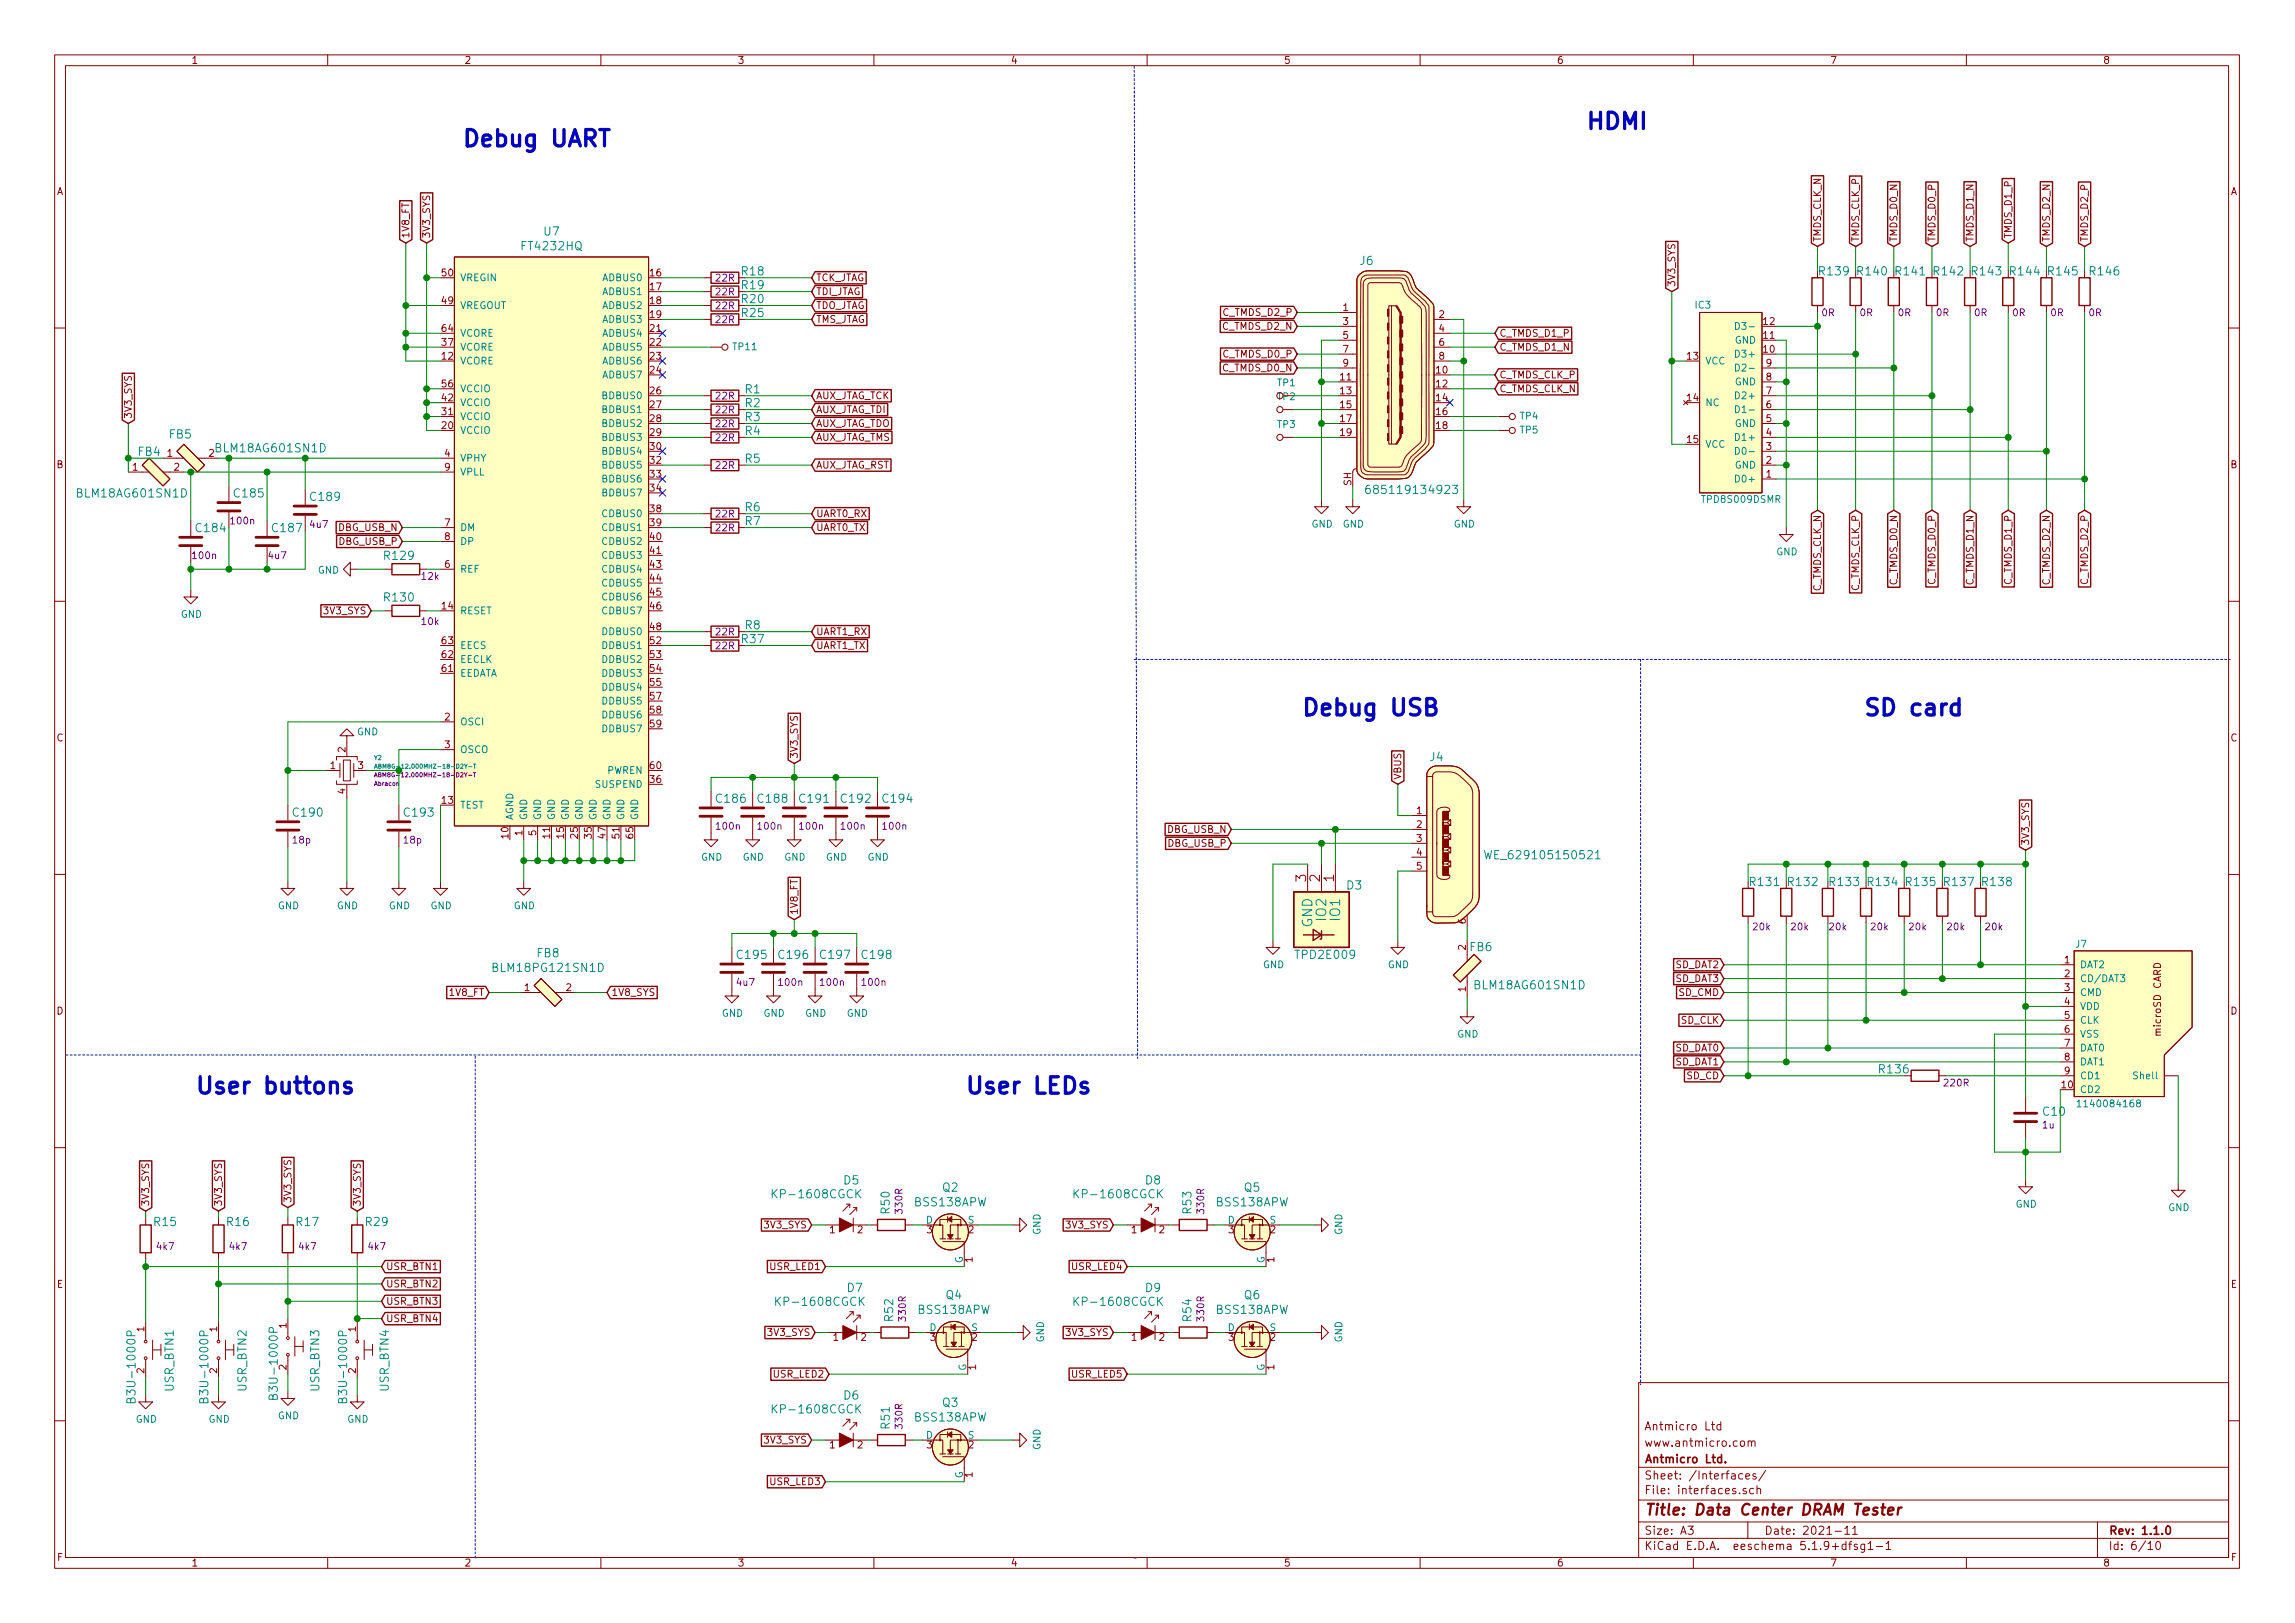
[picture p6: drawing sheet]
<svg xmlns="http://www.w3.org/2000/svg" width="420mm" height="297mm" viewBox="0 0 420 297" stroke-linecap="round" stroke-linejoin="round" font-family="sans-serif">
<defs><g id="words">
<g font-size="4.2" fill="#0000c2">
<text x="290.2" y="23.7">HDMI</text>
<text x="84.5" y="26.9">Debug UART</text>
<text x="238.1" y="131">Debug USB</text>
<text x="341" y="131">SD card</text>
<text x="35.6" y="200.2">User buttons</text>
<text x="176.5" y="200.2">User LEDs</text>
</g>
<text font-size="2.8" fill="#840000" x="301" y="277.3">Title: Data Center DRAM Tester</text>
<g font-size="2.5" fill="#840000">
<text x="239.1" y="161.4" transform="rotate(-90 239.1 161.4)">3</text>
<text x="241.7" y="161.4" transform="rotate(-90 241.7 161.4)">2</text>
<text x="244.2" y="161.4" transform="rotate(-90 244.2 161.4)">1</text>
</g>
<g font-size="2.5" fill="#008484">
<text x="240.3" y="169.8" transform="rotate(-90 240.3 169.8)">GND</text>
<text x="242.8" y="168.2" transform="rotate(-90 242.8 168.2)">IO2</text>
<text x="245.4" y="168.2" transform="rotate(-90 245.4 168.2)">IO1</text>
</g>
<g font-size="2.1" fill="#008484">
<text x="95.7" y="45.8">FT4232HQ</text>
<text x="99.6" y="43.1">U7</text>
<text x="135.9" y="52.9">R19</text>
<text x="135.9" y="50.4">R18</text>
<text x="249" y="48.5">J6</text>
<text x="333.2" y="50.4">R139</text>
<text x="340.2" y="50.4">R140</text>
<text x="347.2" y="50.4">R141</text>
<text x="354.2" y="50.4">R142</text>
<text x="361.1" y="50.4">R143</text>
<text x="368.1" y="50.4">R144</text>
<text x="375.1" y="50.4">R145</text>
<text x="382.7" y="50.4">R146</text>
<text x="135.9" y="55.5">R20</text>
<text x="135.9" y="58">R25</text>
<text x="136.4" y="72">R1</text>
<text x="136.4" y="74.5">R2</text>
<text x="136.4" y="77.1">R3</text>
<text x="25.3" y="83.4">FB4</text>
<text x="31" y="80.2">FB5</text>
<text x="39.9" y="82.8">BLM18AG601SN1D</text>
<text x="136.4" y="79.6">R4</text>
<text x="136.4" y="84.7">R5</text>
<text x="14.5" y="91">BLM18AG601SN1D</text>
<text x="43" y="91">C185</text>
<text x="57" y="91.7">C189</text>
<text x="136.4" y="93.6">R6</text>
<text x="251.4" y="90.4">685119134923</text>
<text x="36" y="97.4">C184</text>
<text x="50" y="97.4">C187</text>
<text x="136.4" y="96.1">R7</text>
<text x="70.5" y="102.5">R129</text>
<text x="70.5" y="110.1">R130</text>
<text x="135.9" y="117.7">R37</text>
<text x="136.4" y="115.2">R8</text>
<text x="261.8" y="139.3">J4</text>
<text x="53.8" y="149.5">C190</text>
<text x="74.1" y="149.5">C193</text>
<text x="131.3" y="146.9">C186</text>
<text x="138.9" y="146.9">C188</text>
<text x="146.5" y="146.9">C191</text>
<text x="154.1" y="146.9">C192</text>
<text x="161.7" y="146.9">C194</text>
<text x="273" y="157.3">WE_629105150521</text>
<text x="246.6" y="162.8">D3</text>
<text x="320.5" y="162.2">R131</text>
<text x="327.5" y="162.2">R132</text>
<text x="335.1" y="162.2">R133</text>
<text x="342.1" y="162.2">R134</text>
<text x="349.1" y="162.2">R135</text>
<text x="356.1" y="162.2">R137</text>
<text x="363" y="162.2">R138</text>
<text x="90.7" y="177.9">BLM18PG121SN1D</text>
<text x="98.3" y="175.2">FB8</text>
<text x="135.1" y="175.5">C195</text>
<text x="142.7" y="175.5">C196</text>
<text x="150.3" y="175.5">C197</text>
<text x="157.9" y="175.5">C198</text>
<text x="237.4" y="175.5">TPD2E009</text>
<text x="269.1" y="174.1">FB6</text>
<text x="270.3" y="181.1">BLM18AG601SN1D</text>
<text x="344.2" y="196.5">R136</text>
<text x="374.1" y="204.2">C10</text>
<text x="142.1" y="219.3">KP-1608CGCK</text>
<text x="154.5" y="216.8">D5</text>
<text x="167.6" y="220.8">BSS138APW</text>
<text x="172.6" y="218.1">Q2</text>
<text x="197.4" y="219.3">KP-1608CGCK</text>
<text x="209.8" y="216.8">D8</text>
<text x="222.8" y="220.8">BSS138APW</text>
<text x="227.8" y="218.1">Q5</text>
<text x="28.3" y="224.4">R15</text>
<text x="41.6" y="224.4">R16</text>
<text x="54.3" y="224.4">R17</text>
<text x="67" y="224.4">R29</text>
<text x="162.9" y="222.1" transform="rotate(-90 162.9 222.1)">R50</text>
<text x="218.1" y="222.1" transform="rotate(-90 218.1 222.1)">R53</text>
<text x="142.8" y="239">KP-1608CGCK</text>
<text x="155.1" y="236.5">D7</text>
<text x="173.2" y="237.8">Q4</text>
<text x="197.4" y="239">KP-1608CGCK</text>
<text x="209.8" y="236.5">D9</text>
<text x="227.8" y="237.8">Q6</text>
<text x="163.5" y="241.7" transform="rotate(-90 163.5 241.7)">R52</text>
<text x="168.2" y="240.5">BSS138APW</text>
<text x="218.1" y="241.7" transform="rotate(-90 218.1 241.7)">R54</text>
<text x="222.8" y="240.5">BSS138APW</text>
<text x="24.8" y="255.7" transform="rotate(-90 24.8 255.7)">B3U-1000P</text>
<text x="31.8" y="254.6" transform="rotate(-90 31.8 254.6)">USR_BTN1</text>
<text x="38.2" y="255.7" transform="rotate(-90 38.2 255.7)">B3U-1000P</text>
<text x="45.1" y="254.6" transform="rotate(-90 45.1 254.6)">USR_BTN2</text>
<text x="50.9" y="255.1" transform="rotate(-90 50.9 255.1)">B3U-1000P</text>
<text x="58.5" y="254.6" transform="rotate(-90 58.5 254.6)">USR_BTN3</text>
<text x="63.6" y="255.7" transform="rotate(-90 63.6 255.7)">B3U-1000P</text>
<text x="71.2" y="254.6" transform="rotate(-90 71.2 254.6)">USR_BTN4</text>
<text x="154.5" y="256.1">D6</text>
<text x="172.6" y="257.5">Q3</text>
<text x="142.1" y="258.7">KP-1608CGCK</text>
<text x="162.9" y="261.4" transform="rotate(-90 162.9 261.4)">R51</text>
<text x="167.6" y="260.2">BSS138APW</text>
</g>
<g font-size="2.1" fill="#840000">
<text x="301" y="261.8">Antmicro Ltd</text>
<text x="301" y="267.8">Antmicro Ltd.</text>
<text x="301" y="264.8">www.antmicro.com</text>
<text x="301" y="273.5">File: interfaces.sch</text>
<text x="301" y="270.8">Sheet: /Interfaces/</text>
<text x="301" y="280.9">Size: A3</text>
<text x="323" y="280.9">Date: 2021-11</text>
<text x="386" y="280.9">Rev: 1.1.0</text>
<text x="301" y="283.7">KiCad E.D.A. eeschema 5.1.9+dfsg1-1</text>
<text x="386" y="283.7">Id: 6/10</text>
</g>
<g font-size="1.8" fill="#840000">
<text x="35" y="11.7">1</text>
<text x="85" y="11.7">2</text>
<text x="135" y="11.7">3</text>
<text x="185" y="11.7">4</text>
<text x="235" y="11.7">5</text>
<text x="285" y="11.7">6</text>
<text x="335" y="11.7">7</text>
<text x="385" y="11.7">8</text>
<text x="10.4" y="35.7">A</text>
<text x="408.4" y="35.7">A</text>
<text x="74.9" y="43.7" transform="rotate(-90 74.9 43.7)">1V8_FT</text>
<text x="78.7" y="43.7" transform="rotate(-90 78.7 43.7)">3V3_SYS</text>
<text x="333.4" y="44.3" transform="rotate(-90 333.4 44.3)">TMDS_CLK_N</text>
<text x="340.4" y="44.3" transform="rotate(-90 340.4 44.3)">TMDS_CLK_P</text>
<text x="347.3" y="44.3" transform="rotate(-90 347.3 44.3)">TMDS_D0_N</text>
<text x="354.3" y="44.3" transform="rotate(-90 354.3 44.3)">TMDS_D0_P</text>
<text x="361.3" y="44.3" transform="rotate(-90 361.3 44.3)">TMDS_D1_N</text>
<text x="368.3" y="43.7" transform="rotate(-90 368.3 43.7)">TMDS_D1_P</text>
<text x="375.3" y="44.3" transform="rotate(-90 375.3 44.3)">TMDS_D2_N</text>
<text x="382.3" y="44.3" transform="rotate(-90 382.3 44.3)">TMDS_D2_P</text>
<text x="80.9" y="50.6">50</text>
<text x="119" y="50.6">16</text>
<text x="119" y="53.1">17</text>
<text x="149.4" y="51.5">TCK_JTAG</text>
<text x="306.7" y="52.6" transform="rotate(-90 306.7 52.6)">3V3_SYS</text>
<text x="80.9" y="55.7">49</text>
<text x="119" y="55.7">18</text>
<text x="119" y="58.2">19</text>
<text x="149.4" y="59.1">TMS_JTAG</text>
<text x="149.4" y="56.6">TDO_JTAG</text>
<text x="149.4" y="54">TDI_JTAG</text>
<text x="224" y="57.8">C_TMDS_D2_P</text>
<text x="245.9" y="56.9">1</text>
<text x="245.9" y="59.5">3</text>
<text x="263.5" y="58.2">2</text>
<text x="322.9" y="59.5">12</text>
<text x="80.9" y="65.8">12</text>
<text x="80.9" y="63.3">37</text>
<text x="80.9" y="60.7">64</text>
<text x="119" y="60.7">21</text>
<text x="119" y="63.3">22</text>
<text x="119" y="65.8">23</text>
<text x="223.9" y="60.4">C_TMDS_D2_N</text>
<text x="224" y="65.4">C_TMDS_D0_P</text>
<text x="245.9" y="62">5</text>
<text x="245.9" y="64.6">7</text>
<text x="263.5" y="60.7">4</text>
<text x="263.5" y="63.3">6</text>
<text x="263.5" y="65.8">8</text>
<text x="274.5" y="61.6">C_TMDS_D1_P</text>
<text x="274.5" y="64.2">C_TMDS_D1_N</text>
<text x="308.9" y="65.8">13</text>
<text x="322.9" y="64.6">10</text>
<text x="322.9" y="62">11</text>
<text x="80.9" y="70.9">56</text>
<text x="119" y="68.4">24</text>
<text x="223.9" y="68">C_TMDS_D0_N</text>
<text x="245.4" y="69.6">11</text>
<text x="245.9" y="67.1">9</text>
<text x="263" y="68.4">10</text>
<text x="263" y="70.9">12</text>
<text x="274.5" y="69.3">C_TMDS_CLK_P</text>
<text x="274.5" y="71.8">C_TMDS_CLK_N</text>
<text x="323.4" y="69.6">8</text>
<text x="323.4" y="67.1">9</text>
<text x="24.1" y="76.7" transform="rotate(-90 24.1 76.7)">3V3_SYS</text>
<text x="80.9" y="76">31</text>
<text x="80.9" y="73.4">42</text>
<text x="119" y="72.2">26</text>
<text x="119" y="74.7">27</text>
<text x="119" y="77.3">28</text>
<text x="149.4" y="73.1">AUX_JTAG_TCK</text>
<text x="149.4" y="75.6">AUX_JTAG_TDI</text>
<text x="233.9" y="73.2">TP2</text>
<text x="245.4" y="72.2">13</text>
<text x="245.4" y="74.7">15</text>
<text x="245.4" y="77.3">17</text>
<text x="263" y="73.4">14</text>
<text x="263" y="76">16</text>
<text x="308.9" y="73.4">14</text>
<text x="323.4" y="77.3">5</text>
<text x="323.4" y="74.7">6</text>
<text x="323.4" y="72.2">7</text>
<text x="30.6" y="83.6">1</text>
<text x="38.3" y="83.6">2</text>
<text x="80.9" y="78.5">20</text>
<text x="81.4" y="83.6">4</text>
<text x="119" y="79.8">29</text>
<text x="119" y="82.3">30</text>
<text x="149.4" y="80.7">AUX_JTAG_TMS</text>
<text x="149.4" y="78.1">AUX_JTAG_TDO</text>
<text x="245.4" y="79.8">19</text>
<text x="263" y="78.5">18</text>
<text x="308.9" y="81.1">15</text>
<text x="323.4" y="82.3">3</text>
<text x="323.4" y="79.8">4</text>
<text x="10.4" y="85.7">B</text>
<text x="24.3" y="86.1">1</text>
<text x="31.9" y="86.1">2</text>
<text x="81.4" y="86.1">9</text>
<text x="119" y="84.9">32</text>
<text x="119" y="87.4">33</text>
<text x="119" y="90">34</text>
<text x="149.4" y="85.8">AUX_JTAG_RST</text>
<text x="247.4" y="88.9" transform="rotate(-90 247.4 88.9)">SH</text>
<text x="323.4" y="87.4">1</text>
<text x="323.4" y="84.9">2</text>
<text x="408.4" y="85.7">B</text>
<text x="119" y="93.8">38</text>
<text x="149.4" y="94.7">UART0_RX</text>
<text x="62" y="97.2">DBG_USB_N</text>
<text x="62.1" y="99.7">DBG_USB_P</text>
<text x="81.4" y="96.3">7</text>
<text x="81.4" y="98.8">8</text>
<text x="119" y="96.3">39</text>
<text x="119" y="98.8">40</text>
<text x="119" y="101.4">41</text>
<text x="149.4" y="97.2">UART0_TX</text>
<text x="81.4" y="103.9">6</text>
<text x="119" y="103.9">43</text>
<text x="119" y="106.5">44</text>
<text x="347.3" y="106.9" transform="rotate(-90 347.3 106.9)">C_TMDS_D0_N</text>
<text x="354.3" y="106.8" transform="rotate(-90 354.3 106.8)">C_TMDS_D0_P</text>
<text x="361.3" y="106.9" transform="rotate(-90 361.3 106.9)">C_TMDS_D1_N</text>
<text x="368.3" y="106.8" transform="rotate(-90 368.3 106.8)">C_TMDS_D1_P</text>
<text x="375.3" y="106.9" transform="rotate(-90 375.3 106.9)">C_TMDS_D2_N</text>
<text x="382.3" y="106.8" transform="rotate(-90 382.3 106.8)">C_TMDS_D2_P</text>
<text x="59.5" y="112.4">3V3_SYS</text>
<text x="80.9" y="111.5">14</text>
<text x="119" y="109">45</text>
<text x="119" y="111.5">46</text>
<text x="333.4" y="108.3" transform="rotate(-90 333.4 108.3)">C_TMDS_CLK_N</text>
<text x="340.4" y="108.2" transform="rotate(-90 340.4 108.2)">C_TMDS_CLK_P</text>
<text x="80.9" y="117.9">63</text>
<text x="119" y="115.4">48</text>
<text x="119" y="117.9">52</text>
<text x="149.4" y="116.2">UART1_RX</text>
<text x="149.4" y="118.8">UART1_TX</text>
<text x="80.9" y="123">61</text>
<text x="80.9" y="120.4">62</text>
<text x="119" y="120.4">53</text>
<text x="119" y="123">54</text>
<text x="119" y="125.5">55</text>
<text x="81.4" y="131.9">2</text>
<text x="119" y="128.1">57</text>
<text x="119" y="130.6">58</text>
<text x="10.4" y="135.7">C</text>
<text x="63.2" y="137.7" transform="rotate(-90 63.2 137.7)">2</text>
<text x="81.4" y="136.9">3</text>
<text x="119" y="133.1">59</text>
<text x="408.4" y="135.7">C</text>
<text x="60.5" y="140.8">1</text>
<text x="65.6" y="140.8">3</text>
<text x="119" y="143.3">36</text>
<text x="119" y="140.8">60</text>
<text x="146" y="138.9" transform="rotate(-90 146 138.9)">3V3_SYS</text>
<text x="256.5" y="142.8" transform="rotate(-90 256.5 142.8)">VBUS</text>
<text x="63.2" y="145.3" transform="rotate(-90 63.2 145.3)">4</text>
<text x="80.9" y="147.1">13</text>
<text x="259.4" y="149">1</text>
<text x="93.1" y="153.4" transform="rotate(-90 93.1 153.4)">10</text>
<text x="95.6" y="152.9" transform="rotate(-90 95.6 152.9)">1</text>
<text x="98.2" y="152.9" transform="rotate(-90 98.2 152.9)">5</text>
<text x="100.7" y="153.4" transform="rotate(-90 100.7 153.4)">11</text>
<text x="103.3" y="153.4" transform="rotate(-90 103.3 153.4)">15</text>
<text x="105.8" y="153.4" transform="rotate(-90 105.8 153.4)">25</text>
<text x="108.3" y="153.4" transform="rotate(-90 108.3 153.4)">35</text>
<text x="110.9" y="153.4" transform="rotate(-90 110.9 153.4)">47</text>
<text x="113.4" y="153.4" transform="rotate(-90 113.4 153.4)">51</text>
<text x="116" y="153.4" transform="rotate(-90 116 153.4)">65</text>
<text x="213.7" y="152.4">DBG_USB_N</text>
<text x="213.8" y="155">DBG_USB_P</text>
<text x="259.4" y="151.5">2</text>
<text x="259.4" y="154.1">3</text>
<text x="371.5" y="154.8" transform="rotate(-90 371.5 154.8)">3V3_SYS</text>
<text x="259.4" y="156.6">4</text>
<text x="259.4" y="159.2">5</text>
<text x="146" y="167.5" transform="rotate(-90 146 167.5)">1V8_FT</text>
<text x="268.4" y="173.9" transform="rotate(-90 268.4 173.9)">2</text>
<text x="268.4" y="169" transform="rotate(-90 268.4 169)">6</text>
<text x="306.8" y="179.7">SD_DAT3</text>
<text x="306.8" y="177.2">SD_DAT2</text>
<text x="378" y="176.3">1</text>
<text x="378" y="178.9">2</text>
<text x="10.4" y="185.7">D</text>
<text x="82.4" y="182.3">1V8_FT</text>
<text x="96" y="181.4">1</text>
<text x="103.7" y="181.4">2</text>
<text x="111.9" y="182.3">1V8_SYS</text>
<text x="268.4" y="181.5" transform="rotate(-90 268.4 181.5)">1</text>
<text x="307.3" y="182.3">SD_CMD</text>
<text x="378" y="181.4">3</text>
<text x="378" y="183.9">4</text>
<text x="408.4" y="185.7">D</text>
<text x="307.7" y="187.4">SD_CLK</text>
<text x="378" y="186.5">5</text>
<text x="378" y="189">6</text>
<text x="378" y="191.6">7</text>
<text x="395.6" y="189.3" transform="rotate(-90 395.6 189.3)">microSD CARD</text>
<text x="306.8" y="192.4">SD_DAT0</text>
<text x="306.8" y="195">SD_DAT1</text>
<text x="308.8" y="197.5">SD_CD</text>
<text x="378" y="194.1">8</text>
<text x="378" y="196.6">9</text>
<text x="377.5" y="199.2">10</text>
<text x="27.3" y="220.9" transform="rotate(-90 27.3 220.9)">3V3_SYS</text>
<text x="40.6" y="220.9" transform="rotate(-90 40.6 220.9)">3V3_SYS</text>
<text x="53.3" y="220.2" transform="rotate(-90 53.3 220.2)">3V3_SYS</text>
<text x="66" y="220.9" transform="rotate(-90 66 220.9)">3V3_SYS</text>
<text x="140.1" y="224.8">3V3_SYS</text>
<text x="151.9" y="225.7">1</text>
<text x="157" y="225.7">2</text>
<text x="169.7" y="225.7">3</text>
<text x="177.3" y="225.7">2</text>
<text x="195.4" y="224.8">3V3_SYS</text>
<text x="207.2" y="225.7">1</text>
<text x="212.2" y="225.7">2</text>
<text x="224.9" y="225.7">3</text>
<text x="232.6" y="225.7">2</text>
<text x="70.6" y="232.4">USR_BTN1</text>
<text x="141.1" y="232.4">USR_LED1</text>
<text x="178.1" y="231" transform="rotate(-90 178.1 231)">1</text>
<text x="196.3" y="232.4">USR_LED4</text>
<text x="233.3" y="231" transform="rotate(-90 233.3 231)">1</text>
<text x="10.4" y="235.7">E</text>
<text x="70.6" y="238.8">USR_BTN3</text>
<text x="70.6" y="235.6">USR_BTN2</text>
<text x="408.4" y="235.7">E</text>
<text x="26.4" y="243.7" transform="rotate(-90 26.4 243.7)">1</text>
<text x="39.8" y="243.7" transform="rotate(-90 39.8 243.7)">1</text>
<text x="52.5" y="243.1" transform="rotate(-90 52.5 243.1)">1</text>
<text x="65.2" y="243.7" transform="rotate(-90 65.2 243.7)">1</text>
<text x="70.6" y="242">USR_BTN4</text>
<text x="140.8" y="244.5">3V3_SYS</text>
<text x="152.6" y="245.4">1</text>
<text x="157.6" y="245.4">2</text>
<text x="170.3" y="245.4">3</text>
<text x="178" y="245.4">2</text>
<text x="195.4" y="244.5">3V3_SYS</text>
<text x="207.2" y="245.4">1</text>
<text x="212.2" y="245.4">2</text>
<text x="224.9" y="245.4">3</text>
<text x="232.6" y="245.4">2</text>
<text x="26.4" y="251.3" transform="rotate(-90 26.4 251.3)">2</text>
<text x="39.8" y="251.3" transform="rotate(-90 39.8 251.3)">2</text>
<text x="52.5" y="250.7" transform="rotate(-90 52.5 250.7)">2</text>
<text x="65.2" y="251.3" transform="rotate(-90 65.2 251.3)">2</text>
<text x="178.7" y="250.7" transform="rotate(-90 178.7 250.7)">1</text>
<text x="233.3" y="250.7" transform="rotate(-90 233.3 250.7)">1</text>
<text x="141.7" y="252.1">USR_LED2</text>
<text x="196.3" y="252.1">USR_LED5</text>
<text x="140.1" y="264.2">3V3_SYS</text>
<text x="151.9" y="265.1">1</text>
<text x="157" y="265.1">2</text>
<text x="169.7" y="265.1">3</text>
<text x="177.3" y="265.1">2</text>
<text x="141.1" y="271.8">USR_LED3</text>
<text x="178.1" y="270.4" transform="rotate(-90 178.1 270.4)">1</text>
<text x="10.5" y="285.7">F</text>
<text x="35" y="286.7">1</text>
<text x="85" y="286.7">2</text>
<text x="135" y="286.7">3</text>
<text x="185" y="286.7">4</text>
<text x="235" y="286.7">5</text>
<text x="285" y="286.7">6</text>
<text x="335" y="286.7">7</text>
<text x="385" y="286.7">8</text>
<text x="408.5" y="285.7">F</text>
</g>
<g font-size="1.8" fill="#008484">
<text x="84.2" y="51.5">VREGIN</text>
<text x="110.5" y="51.5">ADBUS0</text>
<text x="84.2" y="56.6">VREGOUT</text>
<text x="110.5" y="54">ADBUS1</text>
<text x="110.5" y="56.6">ADBUS2</text>
<text x="110.5" y="59.1">ADBUS3</text>
<text x="310.4" y="56.5">IC3</text>
<text x="84.2" y="64.2">VCORE</text>
<text x="84.2" y="61.6">VCORE</text>
<text x="110.5" y="61.6">ADBUS4</text>
<text x="110.5" y="64.2">ADBUS5</text>
<text x="134.3" y="64.1">TP11</text>
<text x="317.6" y="62.9">GND</text>
<text x="318.3" y="65.4">D3+</text>
<text x="318.7" y="60.4">D3-</text>
<text x="84.2" y="66.7">VCORE</text>
<text x="84.2" y="71.8">VCCIO</text>
<text x="110.5" y="66.7">ADBUS6</text>
<text x="110.5" y="69.3">ADBUS7</text>
<text x="233.9" y="70.7">TP1</text>
<text x="312.2" y="66.7">VCC</text>
<text x="317.6" y="70.5">GND</text>
<text x="318.7" y="68">D2-</text>
<text x="84.2" y="76.9">VCCIO</text>
<text x="84.2" y="74.3">VCCIO</text>
<text x="110.5" y="73.1">BDBUS0</text>
<text x="110.5" y="75.6">BDBUS1</text>
<text x="278.3" y="76.8">TP4</text>
<text x="312.2" y="74.3">NC</text>
<text x="318.3" y="73.1">D2+</text>
<text x="318.7" y="75.6">D1-</text>
<text x="84.2" y="79.4">VCCIO</text>
<text x="110.5" y="78.1">BDBUS2</text>
<text x="110.5" y="80.7">BDBUS3</text>
<text x="110.5" y="83.2">BDBUS4</text>
<text x="233.9" y="78.3">TP3</text>
<text x="278.3" y="79.3">TP5</text>
<text x="312.2" y="82">VCC</text>
<text x="317.6" y="78.1">GND</text>
<text x="318.3" y="80.7">D1+</text>
<text x="318.7" y="83.2">D0-</text>
<text x="84.2" y="84.5">VPHY</text>
<text x="84.2" y="87">VPLL</text>
<text x="110.5" y="85.8">BDBUS5</text>
<text x="110.5" y="88.3">BDBUS6</text>
<text x="317.6" y="85.8">GND</text>
<text x="318.3" y="88.3">D0+</text>
<text x="110.5" y="90.8">BDBUS7</text>
<text x="110.5" y="94.7">CDBUS0</text>
<text x="311.8" y="92">TPD8S009DSMR</text>
<text x="84.2" y="97.2">DM</text>
<text x="84.2" y="99.7">DP</text>
<text x="110.5" y="97.2">CDBUS1</text>
<text x="110.5" y="99.7">CDBUS2</text>
<text x="240.1" y="96.6">GND</text>
<text x="245.8" y="96.6">GND</text>
<text x="266.1" y="96.6">GND</text>
<text x="325.2" y="101.6">GND</text>
<text x="58.2" y="105">GND</text>
<text x="84.2" y="104.8">REF</text>
<text x="110.5" y="102.3">CDBUS3</text>
<text x="110.5" y="104.8">CDBUS4</text>
<text x="110.5" y="107.4">CDBUS5</text>
<text x="33.1" y="113.1">GND</text>
<text x="84.2" y="112.4">RESET</text>
<text x="110.5" y="109.9">CDBUS6</text>
<text x="110.5" y="112.4">CDBUS7</text>
<text x="84.2" y="118.8">EECS</text>
<text x="110.5" y="116.2">DDBUS0</text>
<text x="110.5" y="118.8">DDBUS1</text>
<text x="84.2" y="123.9">EEDATA</text>
<text x="84.2" y="121.3">EECLK</text>
<text x="110.5" y="121.3">DDBUS2</text>
<text x="110.5" y="123.9">DDBUS3</text>
<text x="110.5" y="126.4">DDBUS4</text>
<text x="110.5" y="128.9">DDBUS5</text>
<text x="110.5" y="131.5">DDBUS6</text>
<text x="65.4" y="134.6">GND</text>
<text x="84.2" y="132.8">OSCI</text>
<text x="84.2" y="137.8">OSCO</text>
<text x="110.5" y="134">DDBUS7</text>
<text x="111.2" y="141.6">PWREN</text>
<text x="84.2" y="148">TEST</text>
<text x="109.2" y="144.2">SUSPEND</text>
<text x="94" y="150.2" transform="rotate(-90 94 150.2)">AGND</text>
<text x="96.5" y="150.2" transform="rotate(-90 96.5 150.2)">GND</text>
<text x="99.1" y="150.2" transform="rotate(-90 99.1 150.2)">GND</text>
<text x="101.6" y="150.2" transform="rotate(-90 101.6 150.2)">GND</text>
<text x="104.1" y="150.2" transform="rotate(-90 104.1 150.2)">GND</text>
<text x="106.7" y="150.2" transform="rotate(-90 106.7 150.2)">GND</text>
<text x="109.2" y="150.2" transform="rotate(-90 109.2 150.2)">GND</text>
<text x="111.8" y="150.2" transform="rotate(-90 111.8 150.2)">GND</text>
<text x="114.3" y="150.2" transform="rotate(-90 114.3 150.2)">GND</text>
<text x="116.8" y="150.2" transform="rotate(-90 116.8 150.2)">GND</text>
<text x="128.3" y="157.5">GND</text>
<text x="136" y="157.5">GND</text>
<text x="143.6" y="157.5">GND</text>
<text x="151.2" y="157.5">GND</text>
<text x="158.8" y="157.5">GND</text>
<text x="50.9" y="166.4">GND</text>
<text x="61.7" y="166.4">GND</text>
<text x="71.2" y="166.4">GND</text>
<text x="78.8" y="166.4">GND</text>
<text x="94.1" y="166.4">GND</text>
<text x="380" y="173.4">J7</text>
<text x="231.2" y="177.2">GND</text>
<text x="254.1" y="177.2">GND</text>
<text x="380.7" y="177.2">DAT2</text>
<text x="380.7" y="179.7">CD/DAT3</text>
<text x="380.7" y="182.3">CMD</text>
<text x="380.7" y="184.8">VDD</text>
<text x="132.2" y="186.1">GND</text>
<text x="139.8" y="186.1">GND</text>
<text x="147.4" y="186.1">GND</text>
<text x="155" y="186.1">GND</text>
<text x="266.8" y="189.9">GND</text>
<text x="380.7" y="187.4">CLK</text>
<text x="380.7" y="189.9">VSS</text>
<text x="380.7" y="192.4">DAT0</text>
<text x="380.7" y="195">DAT1</text>
<text x="380.7" y="197.5">CD1</text>
<text x="391" y="197.5">Shell</text>
<text x="380.7" y="200.1">CD2</text>
<text x="381.2" y="202.7">1140084168</text>
<text x="369" y="221">GND</text>
<text x="397" y="221.7">GND</text>
<text x="169.5" y="223.9">D</text>
<text x="177.2" y="223.9">S</text>
<text x="190.5" y="226" transform="rotate(-90 190.5 226)">GND</text>
<text x="224.8" y="223.9">D</text>
<text x="232.5" y="223.9">S</text>
<text x="245.7" y="226" transform="rotate(-90 245.7 226)">GND</text>
<text x="176.3" y="231.2" transform="rotate(-90 176.3 231.2)">G</text>
<text x="231.5" y="231.2" transform="rotate(-90 231.5 231.2)">G</text>
<text x="170.2" y="243.6">D</text>
<text x="177.9" y="243.6">S</text>
<text x="191.1" y="245.7" transform="rotate(-90 191.1 245.7)">GND</text>
<text x="224.8" y="243.6">D</text>
<text x="232.5" y="243.6">S</text>
<text x="245.7" y="245.7" transform="rotate(-90 245.7 245.7)">GND</text>
<text x="176.9" y="250.9" transform="rotate(-90 176.9 250.9)">G</text>
<text x="231.5" y="250.9" transform="rotate(-90 231.5 250.9)">G</text>
<text x="24.8" y="260.4">GND</text>
<text x="38.2" y="260.4">GND</text>
<text x="50.9" y="259.8">GND</text>
<text x="63.6" y="260.4">GND</text>
<text x="169.5" y="263.3">D</text>
<text x="177.2" y="263.3">S</text>
<text x="190.5" y="265.4" transform="rotate(-90 190.5 265.4)">GND</text>
<text x="176.3" y="270.6" transform="rotate(-90 176.3 270.6)">G</text>
</g>
<g font-size="1.8" fill="#840084">
<text x="131.1" y="51.5">22R</text>
<text x="131.1" y="54.1">22R</text>
<text x="131.1" y="56.6">22R</text>
<text x="131.1" y="59.1">22R</text>
<text x="333.6" y="57.9">0R</text>
<text x="340.6" y="57.9">0R</text>
<text x="347.5" y="57.9">0R</text>
<text x="354.5" y="57.9">0R</text>
<text x="361.5" y="57.9">0R</text>
<text x="368.5" y="57.9">0R</text>
<text x="375.5" y="57.9">0R</text>
<text x="382.5" y="57.9">0R</text>
<text x="131.1" y="73.1">22R</text>
<text x="131.1" y="75.7">22R</text>
<text x="131.1" y="80.7">22R</text>
<text x="131.1" y="78.2">22R</text>
<text x="131.1" y="85.8">22R</text>
<text x="42.4" y="96">100n</text>
<text x="131.1" y="94.7">22R</text>
<text x="56.8" y="96.6">4u7</text>
<text x="131.1" y="97.2">22R</text>
<text x="35.4" y="102.3">100n</text>
<text x="49.2" y="102.3">4u7</text>
<text x="77.3" y="106.1">12k</text>
<text x="77.3" y="114.4">10k</text>
<text x="131.1" y="116.3">22R</text>
<text x="131.1" y="118.8">22R</text>
<text x="53.7" y="154.4">18p</text>
<text x="74" y="154.4">18p</text>
<text x="131.3" y="151.9">100n</text>
<text x="138.9" y="151.9">100n</text>
<text x="146.5" y="151.9">100n</text>
<text x="154.1" y="151.9">100n</text>
<text x="161.7" y="151.9">100n</text>
<text x="321" y="170.3">20k</text>
<text x="328" y="170.3">20k</text>
<text x="335" y="170.3">20k</text>
<text x="342.6" y="170.3">20k</text>
<text x="349.6" y="170.3">20k</text>
<text x="356.6" y="170.3">20k</text>
<text x="363.6" y="170.3">20k</text>
<text x="135" y="180.4">4u7</text>
<text x="142.7" y="180.4">100n</text>
<text x="150.3" y="180.4">100n</text>
<text x="157.9" y="180.4">100n</text>
<text x="356" y="198.8">220R</text>
<text x="374" y="206.5">1u</text>
<text x="165.2" y="222" transform="rotate(-90 165.2 222)">330R</text>
<text x="220.5" y="222" transform="rotate(-90 220.5 222)">330R</text>
<text x="28.8" y="228.8">4k7</text>
<text x="42.1" y="228.8">4k7</text>
<text x="54.8" y="228.8">4k7</text>
<text x="67.5" y="228.8">4k7</text>
<text x="165.9" y="241.7" transform="rotate(-90 165.9 241.7)">330R</text>
<text x="220.5" y="241.7" transform="rotate(-90 220.5 241.7)">330R</text>
<text x="165.2" y="261.4" transform="rotate(-90 165.2 261.4)">330R</text>
</g>
<g font-size="1.1" fill="#008484">
<text x="68.5" y="139.1">Y2</text>
<text x="70.3" y="140.7">ABM8G-12.000MHZ-18-D2Y-T</text>
</g>
<g font-size="1.1" fill="#840084">
<text x="68.6" y="143.8">Abracon</text>
<text x="70.4" y="142.2">ABM8G-12.000MHZ-18-D2Y-T</text>
</g>
</g></defs>
<g fill="none" stroke="#840000" stroke-width=".18">
<path d="M10 10h400v277h-400zM12 12h396v273.1h-396zM60 10v2M110 10v2M160 10v2M210 10v2M260 10v2M310 10v2M360 10v2M83.2 47h35.5v104.2h-35.5zM128.9 58.5h1.3M128.9 53.4h1.3"/>
<path d="M128.9 50.8h1.3M128.9 55.9h1.3M135.3 58.5h1.2M135.3 53.4h1.2M135.3 50.8h1.2M135.3 55.9h1.2M245.1 59.7h3.2M245.1 57.2h3.2M249.4 50.7l.5-.3 .4-.1h6.7a1.26 1.26 0 0 1 .9 1 5 5 0 0 0 1.1 2.1l1.9 1.7 .6 .8 .1 .3v24.8l-.1 .3-.6 .9-1.9 1.6a5.9 5.9 0 0 0-1.2 2.6l-.5 .5h-.3h-6.7a1.17 1.17 0 0 1-1.2-1.2v-34.2zM254.8 56v25.3M255.5 56l.8 1.2v11.5M255.7 56l.7 1.2v22.8l-.7 1.3"/>
<path d="M262.5 58.5h2.9M311.1 57.2h11.5v33h-11.5zM332.7 55.9v1.3M339.7 55.9v1.3M346.7 55.9v1.3M353.7 55.9v1.3M360.7 55.9v1.3M367.7 55.9v1.3M374.6 55.9v1.3M381.6 49.6v1.2M381.6 55.9v1.3M10 60h2"/>
<path d="M128.9 75h1.3M128.9 77.5h1.3M128.9 72.4h1.3M130.2 63.5h1.9M135.3 75h1.2M135.3 77.5h1.2M135.3 72.4h1.2M234.9 75h2M245.1 67.3h3.2M245.1 64.8h3.2M245.1 62.3h3.2M247.6 75h.7"/>
<path d="M247.6 77.5h.7M247.6 72.4h.7M247.6 69.9h.7M249.6 68.6v-16.7l.1-.5 .4-.4 1.3-.1h4.5l1.1 .1 .4 .4 .6 1.6 .3 .6 .8 .7a7.1 7.1 0 0 1 1.9 2.2l.1 1v11.2M254.3 68.7v-12.7h1.5l.7 1.2v11.5M254.3 68.6v12.7h1.5l.7-1.3v-11.4M256.3 68.6v11.4l-.8 1.3M260.3 68.5l-.1 11.6a2.24 2.24 0 0 1-1.3 1.9 6.1 6.1 0 0 0-2.4 3.4l-.4 .1h-4.9h-.5l-.3-.4v-32.9l.3-.4 .5-.1h4.9l.4 .2a7.2 7.2 0 0 0 3.1 4 1.3 1.3 0 0 1 .6 1.2l.1 11.6M261.1 68.6v11.1a2.52 2.52 0 0 1-1.2 2.5l-1.6 1.4-.3 .6-.6 1.7-.4 .3-1.1 .2h-4.5l-1.3-.2-.4-.4-.1-.4v-16.8M262.5 76.2h2.9M262.5 78.8h2.9M262.5 71.2h2.9"/>
<path d="M262.5 73.7h2.9M262.5 61h2.9M262.5 63.5h2.9M262.5 66.1h2.9M265.4 68.6h-2.9v12.5l-.1 .5-.9 1-2.2 1.9-.3 .8a4.6 4.6 0 0 1-1.1 2.1l-.5 .1-1.3 .2h-5.8a2.19 2.19 0 0 1-1.9-1.5v-35.1a2.19 2.19 0 0 1 1.9-1.5h5.8l1.3 .1a2.67 2.67 0 0 1 1.6 2.3l.3 .7 2.2 1.9 .9 1.1 .1 .4v12.5M274.3 76.2h1.9M274.3 78.8h1.9M308.2 73.3l.8 .8M309 73.3l-.8 .8M322.6 75h2.5M322.6 77.5h2.5M322.6 72.4h2.5"/>
<path d="M322.6 69.9h2.5M322.6 67.3h2.5M408 60h2M23.5 86.4h3.8M26 85.1l1.3-1.2 3.8 3.8-1.3 1.2zM29.8 83.9h3.9M29.8 86.4h3.9M32.4 82.6l1.3-1.3 3.8 3.8-1.3 1.3zM34.9 95.3v2.8M36.2 83.9h3.8M41.9 88.9v2.8M41.9 93.8v2.8"/>
<path d="M48.9 95.3v2.8M55.9 89.6v2.8M55.9 94.4v2.8M80.6 83.9h2.6M80.6 96.6h2.6M80.6 99.1h2.6M80.6 86.4h2.6M128.9 80h1.3M128.9 85.1h1.3M128.9 96.6h1.3M128.9 94h1.3M135.3 80h1.2"/>
<path d="M135.3 85.1h1.2M135.3 96.6h1.2M135.3 94h1.2M234.9 80h2M241.9 91.5v1.2h1.3l-1.3 1.3-1.2-1.3h1.2M247.6 91.5v1.2h1.3l-1.3 1.3-1.2-1.3h1.2M247.6 80h.7M248.3 85.8a.61 .61 0 0 0-.7 .6M268 91.5v1.2h1.2l-1.2 1.3-1.3-1.3h1.3M322.6 80h2.5M322.6 87.7h2.5M322.6 85.1h2.5"/>
<path d="M322.6 82.6h2.5M327 96.6v1.2h1.3l-1.3 1.3-1.2-1.3h1.2M10 110h2M34.9 108v1.3h1.3l-1.3 1.2-1.2-1.2h1.2M34.9 100.1v2.8M48.9 100.1v2.8M64.1 104.2v-1.3l-1.2 1.3 1.2 1.2v-1.2h1.3M70.5 104.2h1.3M70.5 111.8h1.3M76.8 104.2h1.3M76.8 111.8h1.3M80.6 104.2h2.6"/>
<path d="M128.9 115.6h1.3M128.9 118.1h1.3M135.3 115.6h1.2M135.3 118.1h1.2M408 110h2M61.6 139.1v-.6h3.8v.6M62.2 139.7v2.6M62.9 139.1h1.2v3.8h-1.2zM63.5 134.7h1.3l-1.3-1.3-1.3 1.3h1.3v3.8M64.8 139.7v2.6M80.6 132.1h2.6M80.6 137.2h2.6"/>
<path d="M52.7 147.4v2.8M52.7 152.2v2.8M59.7 141h2.5M61.6 142.9v.6h3.8v-.6M63.5 143.5v2.6M64.8 141h2.5M73 147.4v2.8M73 152.2v2.8M95.9 151.2v2.5M98.4 151.2v2.5M130.2 149.6v4.1h1.2l-1.2 1.3-1.3-1.3h1.3M130.2 144.8v2.8"/>
<path d="M137.8 149.6v4.1h1.3l-1.3 1.3-1.3-1.3h1.3M137.8 144.8v2.8M145.4 149.6v4.1h1.3l-1.3 1.3-1.3-1.3h1.3M145.4 144.8v2.8M153 149.6v4.1h1.3l-1.3 1.3-1.2-1.3h1.2M153 144.8v2.8M160.7 149.6v4.1h1.2l-1.2 1.3-1.3-1.3h1.3M160.7 144.8v2.8M239.4 158.2v5M241.9 158.2v5M244.5 158.2v5M258.4 149.3h2.8"/>
<path d="M258.4 151.8h2.8M258.4 154.3h2.8M258.4 156.9h2.8M258.4 159.4h2.8M261.2 142.1h1.1a.75 .75 0 0 1 .7-.8h2.5a3.3 3.3 0 0 1 2.3 1.2 3.4 3.4 0 0 1 1.8 2.4v19.2l-.4 1.1-2.1 2a2.02 2.02 0 0 1-1.5 .6h-2.8a.71 .71 0 0 1-.5-.9h-1.1M262.3 142.1v24.8M263 154.2v5.8a1.1 1.1 0 0 0 1.4 1l.9-.2 .1-.6h-1.2v-5.9M264.2 154.4v-5.9h1.2v-.3a1.43 1.43 0 0 0-2.1-.2l-.2 .3-.1 .4v5.8M264.9 158.1h-.7v-.5h1.4l-.7 .5 .7 .5h-1.4v-1h1.4v1M264.9 155.6h-.7v-.5h1.4l-.7 .5 .7 .5h-1.4v-1h1.4v1M265.6 152.6v1h-1.4v-1h1.4l-.7 .5 .7 .5h-1.4v-.5h.7M265.6 150v1.1h-1.4v-1.1h1.4l-.7 .6 .7 .5h-1.4v-.5h.7"/>
<path d="M10 160h2M52.7 161.3v1.3h1.3l-1.3 1.3-1.3-1.3h1.3M63.5 161.3v1.3h1.3l-1.3 1.3-1.3-1.3h1.3M73 161.3v1.3h1.3l-1.3 1.3-1.2-1.3h1.2M80.6 161.3v1.3h1.3l-1.3 1.3-1.2-1.3h1.2M95.9 161.3v1.3h1.3l-1.3 1.3-1.3-1.3h1.3M134 178.2v4.1h1.3l-1.3 1.3-1.3-1.3h1.3M134 173.4v2.8M141.6 178.2v4.1h1.3l-1.3 1.3-1.3-1.3h1.3M141.6 173.4v2.8M149.2 178.2v4.1h1.3l-1.3 1.3-1.2-1.3h1.2M149.2 173.4v2.8"/>
<path d="M156.8 178.2v4.1h1.3l-1.3 1.3-1.2-1.3h1.2M156.8 173.4v2.8M233 172.1v1.3h1.3l-1.3 1.3-1.2-1.3h1.2M255.9 172.1v1.3h1.3l-1.3 1.3-1.3-1.3h1.3M261.2 165.8v1.3a1.67 1.67 0 0 0 1.8 1.8l3.8-.1a9.8 9.8 0 0 0 3.9-3.9l.1-.8v-19.1a3.2 3.2 0 0 0-1.1-2.3l-2.2-1.9a3.4 3.4 0 0 0-2-.6h-2.7a1.83 1.83 0 0 0-1.6 1.7v23.9M268.6 174.7v1.2M268.6 178.5v3.8M269.9 174.7l1.2 1.2-3.8 3.8-1.2-1.2zM320 167.7v1.2M327 167.7v1.2M334.6 167.7v1.2M341.6 167.7v1.2"/>
<path d="M348.6 167.7v1.2M355.6 167.7v1.2M362.6 167.7v1.2M377.2 176.6h2.5M377.2 179.1h2.5M379.7 174h21.6v14l-5.1 5.1v7.6h-16.5zM394.5 176.4a.66 .66 0 0 1 .7 0 .66 .66 0 0 1 .4 .6h-1.3zM408 160h2M95.2 181.6h3.9M97.8 180.4l1.3-1.3 3.8 3.8-1.3 1.3zM101.6 181.6h3.8M268.6 184.8v1.3h1.3l-1.3 1.3-1.3-1.3h1.3"/>
<path d="M355 196.9h1.2M377.2 181.6h2.5M377.2 184.2h2.5M377.2 186.7h2.5M377.2 189.3h2.5M377.2 191.8h2.5M377.2 194.3h2.5M377.2 196.9h2.5M396.2 196.9h2.6M10 210h2M370.8 215.9v1.3h1.3l-1.3 1.3-1.2-1.3h1.2M370.8 200.7v2.8"/>
<path d="M370.8 205.5v2.8M398.8 216.6v1.2h1.2l-1.2 1.3-1.3-1.3h1.3M408 210h2M26.7 222.9v1.3M26.7 229.3v1.2M40 222.9v1.3M40 229.3v1.2M52.7 222.9v1.3M52.7 229.3v1.2M65.4 222.9v1.3M65.4 229.3v1.2M151.1 224.2h2.6"/>
<path d="M154.9 220.4h.7v.6M155.6 220.4l-1.3 1.3M156.2 221h.6v.7M156.2 224.2h2.5M156.2 222.9v2.6M156.8 221l-1.2 1.3M159.4 224.2h1.3M165.7 224.2h1.3M168.9 224.2h3.7v2.5M172.1 224.3v-1.1h3.8v1.1M172.1 226.7h1M172.6 227.2h3.9v4.6"/>
<path d="M173.5 222.7v1M173.5 226.7h1M174.9 226.7h1M175.4 224.2v2.5M179.1 224.2h-5.1v2.5M185.4 224.2h1.3v-1.3l1.3 1.3-1.3 1.3v-1.3M206.4 224.2h2.5M210.2 220.4h.6v.6M210.8 220.4l-1.3 1.3M211.5 221h.6v.7M211.5 224.2h2.5M211.5 222.9v2.6"/>
<path d="M212.1 221l-1.3 1.3M214.6 224.2h1.3M221 224.2h1.2M224.2 224.2h3.6v2.5M227.3 224.3v-1.1h3.8v1.1M227.3 226.7h1M227.8 227.2h4v4.6M228.7 222.7v1M228.7 226.7h1M230.1 226.7h1M230.6 224.2v2.5M234.3 224.2h-5.1v2.5"/>
<path d="M240.7 224.2h1.2v-1.3l1.3 1.3-1.3 1.3v-1.3M26.7 255.3v1.3h1.2l-1.2 1.2-1.3-1.2h1.3M26.7 242v3.3M26.7 248.8v3.3M27.9 247.1h1.6M27.9 245.3v3.5M29.5 246v2.1M40 255.3v1.3h1.3l-1.3 1.2-1.3-1.2h1.3M40 242v3.3M40 248.8v3.3M41.3 245.3v3.5M41.3 247.1h1.5"/>
<path d="M42.8 246v2.1M52.7 254.7v1.2h1.3l-1.3 1.3-1.3-1.3h1.3M52.7 241.3v3.3M52.7 248.2v3.3M54 246.4h1.5M54 244.6v3.6M55.5 245.4v2M65.4 255.3v1.3h1.3l-1.3 1.2-1.3-1.2h1.3M65.4 242v3.3M65.4 248.8v3.3M66.7 247.1h1.5M66.7 245.3v3.5"/>
<path d="M68.2 246v2.1M151.8 243.9h2.5M154.9 259.8h.7v.6M155.6 240.1h.6v.6M155.6 259.8l-1.3 1.2M156.2 240.1l-1.3 1.2M156.8 240.7h.7v.6M156.8 242.6v2.5M156.8 243.9h2.6M157.5 240.7l-1.3 1.3M160 243.9h1.3M166.4 243.9h1.2"/>
<path d="M169.5 243.9h3.7v2.5M172.7 244v-1.1h3.8v1.1M172.7 246.4h1M173.2 246.9h4v4.6M174.1 246.4h1M174.1 242.4v1M175.5 246.4h1M176 243.9v2.5M179.7 243.9h-5.1v2.5M186.1 243.9h1.2v-1.3l1.3 1.3-1.3 1.2v-1.2M206.4 243.9h2.5M210.2 240.1h.6v.6"/>
<path d="M210.8 240.1l-1.3 1.2M211.5 240.7h.6v.6M211.5 243.9h2.5M211.5 242.6v2.5M212.1 240.7l-1.3 1.3M214.6 243.9h1.3M221 243.9h1.2M224.2 243.9h3.6v2.5M227.3 244v-1.1h3.8v1.1M227.3 246.4h1M227.8 246.9h4v4.6M228.7 246.4h1"/>
<path d="M228.7 242.4v1M230.1 246.4h1M230.6 243.9v2.5M234.3 243.9h-5.1v2.5M240.7 243.9h1.2v-1.3l1.3 1.3-1.3 1.2v-1.2M300 253h108v32.1h-108zM10 260h2M151.1 263.6h2.6M156.2 260.4h.6v.6M156.2 263.6h2.5M156.2 262.3v2.5M156.8 260.4l-1.2 1.3"/>
<path d="M159.4 263.6h1.3M165.7 263.6h1.3M168.9 263.6h3.7v2.5M172.1 263.7v-1.2h3.8v1.2M172.1 266.1h1M172.6 266.6h3.9v4.6M173.5 266.1h1M173.5 262v1.1M174.9 266.1h1M175.4 263.6v2.5M179.1 263.6h-5.1v2.5M185.4 263.6h1.3v-1.3l1.3 1.3-1.3 1.2v-1.2"/>
<path d="M300 278.5h108M300 274.5h108M300 268.5h108M309 279.3h1l-.5 .6 .4 .1v.7l-.2 .1-.7-.1M313.3 260.7h.6M313.5 260.2v1.3l.4 .2M315 260.8l-.4-.1-.3 .3 .1 .6 .2 .1 .4-.1M315 260.2v1.5M318.7 263.8l.2-.1 .4 .1v.8l-.2 .1-.4-.1zM319 269.8l-.4-.1-.3 .3 .1 .6 .2 .1 .4-.1M319.6 270.2l.7-.1-.1-.3-.4-.1-.2 .2 .1 .7h.5M319.7 272.5a.37 .37 0 0 0-.6 .1l.1 .2 .5 .2 .1 .1-.3 .3-.4-.1"/>
<path d="M320 278.5v3M320 263.8l.2-.1 .4 .1 .1 .9M320 263.7v1M320.7 263.9a.34 .34 0 0 1 .3-.2 .34 .34 0 0 1 .3 .2v.8M321 272.5l-.4-.1-.3 .3 .1 .6 .2 .1 .4-.1M321.5 269.8l-.4-.1-.2 .2 .1 .2 .5 .2v.3h-.6M321.7 272.5a.37 .37 0 0 1 .6 .1v.8M321.7 271.9v1.5M323.2 269.1l-1.2 2M337.7 279.7l.5-.4v1.5M339.2 279.7l.4-.4v1.5M384 278.5v6.6"/>
<path d="M408 260h2M60 285.1v1.9M110 285.1v1.9M160 285.1v1.9M210 285.1v1.9M260 285.1v1.9M300 281.5h108M310 285.1v1.9M336 280.2h1.1M337.7 280.8h.9M337.9 282.7l-.4-.1-.3 .3 .1 .6 .2 .1 .4-.1M337.9 282.1v1.5"/>
<path d="M338.5 282.6h.5M339 282.1l-.3 .2v1.3M339.2 280.8h.8M340 282.7l-.4-.1-.2 .2 .1 .2 .5 .2v.3h-.6M341.4 282.6v1.2l-.3 .3-.4-.1M341.4 282.7l-.5-.1-.2 .3 .1 .6h.6M342 282.5l.4-.4v1.5M342 283.6h.9M343.5 283h1.2M345.3 282.5l.4-.4v1.5M345.3 283.6h.9M360 285.1v1.9"/>
<path d="M393.2 282.5l.5-.4v1.5M393.2 283.6h.9M394.8 282.3l.2-.2a.86 .86 0 0 1 .2 1.5 .79 .79 0 0 1-.4-1.3z"/>
<circle cx="132.7" cy="63.5" r=".56"/>
<circle cx="234.3" cy="75" r=".56"/>
<circle cx="276.9" cy="76.2" r=".56"/>
<circle cx="276.9" cy="78.8" r=".56"/>
<circle cx="234.3" cy="80" r=".56"/>
<circle cx="172.1" cy="224.2" r=".13"/>
<circle cx="174" cy="225.5" r="3.3"/>
<circle cx="175.4" cy="224.2" r=".13"/>
<circle cx="175.9" cy="224.2" r=".13"/>
<circle cx="227.3" cy="224.2" r=".13"/>
<circle cx="229.2" cy="225.5" r="3.3"/>
<circle cx="230.6" cy="224.2" r=".13"/>
<circle cx="231.1" cy="224.2" r=".13"/>
<circle cx="26.7" cy="245.5" r=".25"/>
<circle cx="26.7" cy="248.6" r=".25"/>
<circle cx="40" cy="245.5" r=".25"/>
<circle cx="40" cy="248.6" r=".25"/>
<circle cx="52.7" cy="244.9" r=".25"/>
<circle cx="52.7" cy="247.9" r=".25"/>
<circle cx="65.4" cy="245.5" r=".25"/>
<circle cx="65.4" cy="248.6" r=".25"/>
<circle cx="172.7" cy="243.9" r=".13"/>
<circle cx="174.6" cy="245.1" r="3.3"/>
<circle cx="176" cy="243.9" r=".13"/>
<circle cx="176.5" cy="243.9" r=".13"/>
<circle cx="227.3" cy="243.9" r=".13"/>
<circle cx="229.2" cy="245.1" r="3.3"/>
<circle cx="230.6" cy="243.9" r=".13"/>
<circle cx="231.1" cy="243.9" r=".13"/>
<circle cx="172.1" cy="263.6" r=".13"/>
<circle cx="174" cy="264.8" r="3.3"/>
<circle cx="175.4" cy="263.6" r=".13"/>
<circle cx="175.9" cy="263.6" r=".13"/>
</g>
<path d="M315.2 266.8l-.5-.1-.2 .3 .1 .6h.6M315.2 266.2v1.5M315.9 267.6v.1M396.6 279.5l.4-.2a.94 .94 0 0 1 0 1.5l-.4-.3-.1-.6z" fill="none" stroke="#840000" stroke-width=".3"/>
<path d="M343.7 276a.49 .49 0 0 0-.7 .3v.2l.5 .1 .2 .2-.3 .4-.6-.1M344.4 275.9h.8M344.8 275.2l-.2 1.7 .1 .2 .3 .1M345.7 276.6l1-.2-.1-.4-.6-.1-.3 .3v.9l.2 .1 .6-.1M347.6 275.9l-.2 1.3M348.2 275.9a.55 .55 0 0 0-.7 .4" fill="none" stroke="#840000" stroke-width=".41"/>
<g fill="#ffffc2" stroke="#ffffc2" stroke-width=".18">
<path d="M311.1 57.2h11.5v33h-11.5z"/>
<path d="M379.7 174h21.6v14l-5.1 5.1v7.6h-16.5z"/>
<path d="M261.6 140.8l.7-.5 .5-.1h2.7a3.4 3.4 0 0 1 2 .6l2.2 1.9a3.2 3.2 0 0 1 1.1 2.3v19.1a3.3 3.3 0 0 1-1.2 2.4l-1.3 1.3-1.5 1-3.8 .1a1.77 1.77 0 0 1-1.8-1.8v-25.2v-.4z"/>
<path d="M269.9 174.7l1.2 1.2-3.8 3.8-1.2-1.2z"/>
<path d="M236.9 163.2h10.1v10.2h-10.1z"/>
<path d="M248.6 50.5l1.1-.8 .6-.1h5.8l1.3 .1a2.67 2.67 0 0 1 1.6 2.3l.3 .7 2.2 1.9 .9 1.1 .1 .4v12.5h-14.1v-17.5z"/>
<path d="M248.4 68.6h14.1v12.5l-.1 .5-.9 1-2.2 1.9-.3 .8a4.6 4.6 0 0 1-1.1 2.1l-.5 .1-1.3 .2h-5.8a2.19 2.19 0 0 1-1.9-1.5z"/>
<path d="M83.2 47h35.5v104.2h-35.5z"/>
<path d="M97.8 180.4l1.3-1.3 3.8 3.8-1.3 1.3z"/>
<path d="M26 85.1l1.3-1.2 3.8 3.8-1.3 1.2z"/>
<path d="M32.4 82.6l1.3-1.3 3.8 3.8-1.3 1.3z"/>
<circle cx="174" cy="264.8" r="3.3"/>
<circle cx="229.2" cy="245.1" r="3.3"/>
<circle cx="229.2" cy="225.5" r="3.3"/>
<circle cx="174.6" cy="245.1" r="3.3"/>
<circle cx="174" cy="225.5" r="3.3"/>
</g>
<g fill="none" stroke="#008484" stroke-width=".18">
<path d="M317.7 59a.64 .64 0 0 1 .7 .7 .64 .64 0 0 1-.7 .6zM317.7 64.1a.64 .64 0 0 1 .7 .6 .64 .64 0 0 1-.7 .7zM317.7 79.3a.64 .64 0 0 1 .7 .7 .64 .64 0 0 1-.7 .6zM317.7 74.3a.64 .64 0 0 1 .7 .6 .64 .64 0 0 1-.7 .6zM317.7 71.7a.64 .64 0 0 1 .7 .7 .64 .64 0 0 1-.7 .6zM317.7 66.6a.64 .64 0 0 1 .7 .7 .64 .64 0 0 1-.7 .6zM33.3 89.4a.77 .77 0 0 1 .8 .8 .77 .77 0 0 1-.8 .8zM58.7 81.2a.77 .77 0 0 1 .8 .8 .77 .77 0 0 1-.8 .7zM250.7 88.8a.62 .62 0 0 0-.7 .6v.6l.2 .3h.4l.2-.1 .1-.5-.2-.3h-.4l-.3 .3M265.9 88.8h1l-.6 .6 .5 .1v.7l-.2 .1h-.5l-.2-.1M317.7 87a.64 .64 0 0 1 .7 .6 .64 .64 0 0 1-.7 .6zM317.7 81.9a.64 .64 0 0 1 .7 .6 .64 .64 0 0 1-.7 .6z"/>
<path d="M86.7 139.8h.4M86.9 139.8v.8M68.6 140.6l.2-.8 .3 .8M68.6 140.4h.4M69.3 140.2h.4v-.3l-.4-.1v.8h.3l.2-.3-.2-.1M85.8 140.3h.6M271.8 155.7l.3 1.5 .3-1.1 .3 1.1 .4-1.5M292.1 156.1l.4-.4v1.5M292.1 157.2h.9M109.6 176.3a.77 .77 0 0 1 .8 .7 .77 .77 0 0 1-.8 .8zM289.2 179.5a.77 .77 0 0 1 .8 .7 .77 .77 0 0 1-.8 .8zM388.2 178.4h.8l-.5 .5 .4 .1v.5l-.2 .2-.5-.2"/>
<path d="M141.4 217.7v1.5M142.3 217.7l-.9 .9M156.9 218.3l.7 .9M157.6 217.7l-.9 .9M196.6 217.7v1.5M197.5 217.7l-.9 .9M212.2 218.3l.6 .9M212.8 217.7l-.9 .9M380.3 201.7l.3-.4v1.3M380.3 202.6h.7M391.4 201.9l-.2-.2v-.3l.4-.1 .2 .1v.3l-.5 .2-.1 .2v.2l.2 .3h.2l.3-.3-.1-.3-.2-.1M142 237.4v1.5"/>
<path d="M142.9 237.4l-.9 .9M157.6 238l.6 .9M158.2 237.4l-.9 .9M196.6 237.4v1.5M197.5 237.4l-.9 .9M212.2 238l.6 .9M212.8 237.4l-.9 .9M23.9 256.2a.41 .41 0 0 1 .4-.4 .41 .41 0 0 1 .4 .3v.6h-1.5l.1-.7h.5l.1 .7M24 244.5l-.1-.8-.2-.1h-.4l-.1 .9h1.5M37.3 256.2a.41 .41 0 0 1 .3-.4 .41 .41 0 0 1 .5 .3v.6h-1.5l.1-.7h.4l.2 .7M37.3 244.5v-.8l-.2-.1h-.4l-.1 .9h1.5M50 255.6a.41 .41 0 0 1 .3-.4 .41 .41 0 0 1 .5 .3v.6h-1.5l.1-.7h.4l.2 .7"/>
<path d="M50 243.8v-.7l-.2-.1h-.4l-.1 .8h1.5M62.7 256.2a.41 .41 0 0 1 .3-.4 .41 .41 0 0 1 .5 .3v.6h-1.5l.1-.7h.4l.2 .7M62.7 244.5v-.8l-.2-.1h-.4l-.1 .9h1.5M141.4 257.1v1.5M142.3 257.1l-.9 .8M156.9 257.7l.7 .9M157.6 257.1l-.9 .8"/>
</g>
<g fill="none" stroke="#840000" stroke-width=".25">
<path d="M73.2 36.7h2.2v7.2l-1.1 .6-1.1-.6zM77 35.3h2.2v8.6l-1.1 .6-1.1-.6zM331.6 32.2h2.3v12.3l-1.2 .6-1.1-.6zM338.6 32.2h2.2v12.3l-1.1 .6-1.1-.6zM345.6 33.3h2.2v11.2l-1.1 .6-1.1-.6zM352.6 33.3h2.2v11.2l-1.1 .6-1.1-.6zM359.6 33.3h2.2v11.2l-1.1 .6-1.1-.6zM366.5 32.7h2.3v11.2l-1.1 .6-1.2-.6zM373.5 33.3h2.3v11.2l-1.2 .6-1.1-.6zM380.5 33.3h2.3v11.2l-1.2 .6-1.1-.6zM130.2 52.4h5.1v2h-5.1zM130.2 49.8h5.1v2.1h-5.1z"/>
<path d="M130.2 54.9h5.1v2h-5.1zM130.2 57.4h5.1v2.1h-5.1zM149.2 57.3h9.5v2.3h-9.5l-.6-1.1zM149.2 54.8h9.4v2.2h-9.4l-.6-1.1zM149.2 52.3h8.7v2.2h-8.7l-.6-1.1zM149.2 49.7h9.4v2.3h-9.4l-.6-1.2zM223.4 58.6h13.5l.6 1.1-.6 1.1h-13.5zM223.4 56.1h13.5l.6 1.1-.6 1.1h-13.5zM274.3 59.9h13.4v2.2h-13.4l-.6-1.1zM305 44.2h2.2v8.5l-1.1 .7-1.1-.7zM331.7 50.8h2.1v5.1h-2.1zM338.7 50.8h2v5.1h-2z"/>
<path d="M345.7 50.8h2v5.1h-2zM352.7 50.8h2v5.1h-2zM359.7 50.8h2v5.1h-2zM366.6 50.8h2.1v5.1h-2.1zM373.6 50.8h2.1v5.1h-2.1zM380.6 50.8h2.1v5.1h-2.1zM22.4 68.3h2.2v8.6l-1.1 .6-1.1-.6zM130.2 71.4h5.1v2h-5.1zM130.2 74h5.1v2h-5.1zM130.2 79h5.1v2.1h-5.1zM130.2 76.5h5.1v2h-5.1zM149.2 71.3h14v2.2h-14l-.6-1.1z"/>
<path d="M149.2 78.9h14.1v2.3h-14.1l-.6-1.2zM149.2 76.4h14v2.2h-14l-.6-1.1zM149.2 73.8h13.3v2.3h-13.3l-.6-1.1zM223.4 66.2h13.5l.6 1.1-.6 1.2h-13.5zM223.4 63.7h13.5l.6 1.1-.6 1.1h-13.5zM274.3 62.4h13.5v2.3h-13.5l-.6-1.2zM274.3 67.5h14.5v2.2h-14.5l-.6-1.1zM274.3 70h14.6v2.3h-14.6l-.6-1.1zM61.5 95.4h11.5l.7 1.2-.7 1.1h-11.5zM61.6 98h11.4l.7 1.1-.7 1.1h-11.4zM130.2 84.1h5.1v2h-5.1zM130.2 93h5.1v2h-5.1z"/>
<path d="M130.2 95.5h5.1v2.1h-5.1zM149.2 92.9h9.9v2.2h-9.9l-.6-1.1zM149.2 95.4h9.6v2.3h-9.6l-.6-1.1zM149.2 84h13.9v2.2h-13.9l-.6-1.1zM331.6 94l1.1-.6 1.2 .6v14.6h-2.3zM338.6 94l1.1-.6 1.1 .6v14.5h-2.2zM345.6 94l1.1-.6 1.1 .6v13.5h-2.2zM352.6 94l1.1-.6 1.1 .6v13.4h-2.2zM359.6 94l1.1-.6 1.1 .6v13.5h-2.2zM366.5 94l1.2-.6 1.1 .6v13.4h-2.3zM373.5 94l1.1-.6 1.2 .6v13.5h-2.3zM380.5 94l1.1-.6 1.2 .6v13.4h-2.3z"/>
<path d="M58.8 110.7h8.5l.6 1.1-.6 1.1h-8.5zM71.8 110.8h5v2h-5zM71.8 103.2h5v2h-5zM130.2 114.6h5.1v2h-5.1zM130.2 117.1h5.1v2.1h-5.1zM149.2 114.5h9.9v2.2h-9.9l-.6-1.1zM149.2 117h9.6v2.3h-9.6l-.6-1.2zM144.3 130.5h2.2v8.6l-1.1 .6-1.1-.6zM254.8 137.4h2.2v5.5l-1.1 .6-1.1-.6zM213.3 150.7h11.5l.6 1.1-.6 1.1h-11.5zM213.4 153.2h11.4l.6 1.1-.6 1.2h-11.4zM369.7 146.4h2.3v8.6l-1.2 .6-1.1-.6z"/>
<path d="M144.3 160.6h2.2v7.1l-1.1 .6-1.1-.6zM236.9 163.2h10.1v10.2h-10.1zM238.6 171.1h5.6M240.4 170.1l1.5 1-1.5 1zM241.9 170.3v1.6h-.2M306.4 178h8.6l.6 1.1-.6 1.1h-8.6zM306.4 175.4h8.6l.6 1.2-.6 1.1h-8.6zM319 162.6h2.1v5.1h-2.1zM326 162.6h2v5.1h-2zM333.6 162.6h2.1v5.1h-2.1zM340.6 162.6h2v5.1h-2zM347.6 162.6h2v5.1h-2z"/>
<path d="M354.6 162.6h2v5.1h-2zM361.6 162.6h2v5.1h-2zM81.8 180.5h7.1l.6 1.1-.6 1.2h-7.1zM111.8 180.5h8.5v2.3h-8.5l-.7-1.2zM306.4 190.7h8.6l.6 1.1-.6 1.1h-8.6zM306.4 193.2h8.6l.6 1.1-.6 1.2h-8.6zM306.9 180.5h8.1l.6 1.1-.6 1.2h-8.1zM307.4 185.6h7.6l.6 1.1-.6 1.1h-7.6zM308.4 195.8h6.6l.6 1.1-.6 1.1h-6.6zM349.9 195.9h5.1v2h-5.1zM25.6 212.5h2.2v8.5l-1.1 .7-1.1-.7zM38.9 212.5h2.2v8.5l-1.1 .7-1.1-.7z"/>
<path d="M51.6 211.8h2.2v8.6l-1.1 .6-1.1-.6zM64.3 212.5h2.2v8.5l-1.1 .7-1.1-.7zM25.7 224.2h2v5.1h-2zM39 224.2h2v5.1h-2zM51.7 224.2h2v5.1h-2zM64.4 224.2h2v5.1h-2zM70.5 237h10.1v2.3h-10.1l-.7-1.1zM70.5 233.9h10.1v2.2h-10.1l-.7-1.1zM70.5 230.7h10.1v2.2h-10.1l-.7-1.1zM139.4 223.1h8.6l.6 1.1-.6 1.1h-8.6zM140.5 230.7h10l.6 1.1-.6 1.1h-10zM160.7 223.2h5v2h-5z"/>
<path d="M194.6 223.1h8.6l.6 1.1-.6 1.1h-8.6zM195.7 230.7h10l.7 1.1-.7 1.1h-10zM215.9 223.2h5.1v2h-5.1zM70.5 240.2h10.1v2.3h-10.1l-.7-1.2zM140 242.8h8.6l.6 1.1-.6 1.1h-8.6zM141.1 250.4h10l.7 1.1-.7 1.1h-10zM161.3 242.9h5.1v2h-5.1zM194.6 242.8h8.6l.6 1.1-.6 1.1h-8.6zM195.7 250.4h10l.7 1.1-.7 1.1h-10zM215.9 242.9h5.1v2h-5.1zM139.4 262.4h8.6l.6 1.2-.6 1.1h-8.6zM140.5 270.1h10l.6 1.1-.6 1.1h-10z"/>
<path d="M160.7 262.5h5v2.1h-5z"/>
</g>
<g fill="none" stroke="#840000" stroke-width=".51">
<path d="M32.9 99.9h4.1M32.9 98.3h4.1M39.9 93.5h4M39.9 92h4M46.9 99.9h4M46.9 98.3h4M53.8 94.1h4.1M53.8 92.6h4.1M50.7 151.9h4M50.7 150.4h4M71 151.9h4.1M71 150.4h4.1"/>
<path d="M128.1 149.4h4.1M128.1 147.9h4.1M135.8 149.4h4M135.8 147.9h4M143.4 149.4h4M143.4 147.9h4M151 149.4h4.1M151 147.9h4.1M158.6 149.4h4.1M158.6 147.9h4.1M132 178h4M132 176.4h4"/>
<path d="M139.6 178h4M139.6 176.4h4M147.2 178h4.1M147.2 176.4h4.1M154.8 178h4.1M154.8 176.4h4.1M368.8 205.3h4.1M368.8 203.7h4.1"/>
</g>
<g fill="#840000" stroke="#840000" stroke-width=".18">
<path d="M264.2 158.7h1v1.5h-1z"/>
<path d="M264.2 156.1h1v1.5h-1z"/>
<path d="M264.2 154h1v1h-1z"/>
<path d="M264.2 153.7h1v1h-1z"/>
<path d="M264.2 151h1v1.6h-1z"/>
<path d="M264.2 148.5h1v1.5h-1z"/>
<path d="M254 79.4h.3v1.2h-.3z"/>
<path d="M254 76.8h.3v1.3h-.3z"/>
<path d="M254 74.3h.3v1.3h-.3z"/>
<path d="M254 71.7h.3v1.3h-.3z"/>
<path d="M254 69.2h.3v1.3h-.3z"/>
<path d="M254 66.8h.3v1.2h-.3z"/>
<path d="M254 64.2h.3v1.3h-.3z"/>
<path d="M254 61.7h.3v1.3h-.3z"/>
<path d="M254 59.1h.3v1.3h-.3z"/>
<path d="M254 56.6h.3v1.3h-.3z"/>
<path d="M256.3 78.1h.5v1.3h-.5z"/>
<path d="M256.3 75.6h.5v1.2h-.5z"/>
<path d="M256.3 73h.5v1.3h-.5z"/>
<path d="M256.3 70.5h.5v1.2h-.5z"/>
<path d="M256.3 68.6h.5v.6h-.5z"/>
<path d="M256.3 68h.5v.7h-.5z"/>
<path d="M256.3 65.5h.5v1.3h-.5z"/>
<path d="M256.3 63h.5v1.2h-.5z"/>
<path d="M256.3 60.4h.5v1.3h-.5z"/>
<path d="M256.3 57.9h.5v1.2h-.5z"/>
<path d="M173.5 265.3h1l-.5 .8z"/>
<path d="M173.5 262.5l.7-.5v1.1z"/>
<path d="M228.7 245.7h1l-.5 .7z"/>
<path d="M228.7 242.9l.8-.5v1z"/>
<path d="M228.7 226h1l-.5 .7z"/>
<path d="M228.7 223.2l.8-.5v1z"/>
<path d="M174.1 245.7h1l-.5 .7z"/>
<path d="M174.1 242.9l.8-.5v1z"/>
<path d="M173.5 226h1l-.5 .7z"/>
<path d="M173.5 223.2l.7-.5v1z"/>
<path d="M153.7 262.3l2.5 1.3-2.5 1.2z"/>
<path d="M208.9 242.6l2.6 1.3-2.6 1.2z"/>
<path d="M208.9 222.9l2.6 1.3-2.6 1.3z"/>
<path d="M154.3 242.6l2.5 1.3-2.5 1.2z"/>
<path d="M153.7 222.9l2.5 1.3-2.5 1.3z"/>
</g>
<path d="M68.5 142.2l.3-.8 .3 .8M68.6 142h.4M69.3 141.8l.4-.1v-.2l-.4-.1v.8h.3l.2-.3-.2-.1M85.8 141.9h.6M86.6 141.4h.5M86.9 141.4v.8" fill="none" stroke="#840084" stroke-width=".18"/>
<path d="M207.6 12.1l.7 181.6M207.6 120.7h200.7M300.4 120.7v132.7M12.1 193.1h288.3M87 285.2v-92.1M207.6 285.2h.7" fill="none" stroke="#0000c2" stroke-width=".18" stroke-dasharray=".4 .4"/>
<g fill="none" stroke="#008400" stroke-width=".18">
<path d="M74.3 44.5v21.6h6.3M74.3 55.9h6.3M78.1 44.5v34.3h2.5M78.1 50.8h2.5M121.3 55.9h7.6M121.3 58.5h7.6M121.3 53.4h7.6M121.3 50.8h7.6M136.5 55.9h12.1M136.5 58.5h12.1M136.5 53.4h12.1M136.5 50.8h12.1"/>
<path d="M237.5 59.7h7.6M237.5 57.2h7.6M265.4 58.5h2.6v33M306.1 53.4v27.9h2.5M325.1 59.7h7.6M332.7 45.1v4.5M332.7 57.2v36.2M339.7 45.1v4.5M339.7 57.2v36.2M346.7 45.1v4.5M346.7 57.2v36.2M353.7 45.1v4.5"/>
<path d="M353.7 57.2v36.2M360.7 45.1v4.5M360.7 57.2v36.2M367.7 44.5v5.1M367.7 57.2v36.2M374.6 45.1v4.5M374.6 57.2v36.2M381.6 45.1v4.5M381.6 57.2v36.2M23.5 77.5v8.9M74.3 63.5h6.3M74.3 61h6.3"/>
<path d="M78.1 71.2h2.5M78.1 73.7h2.5M78.1 76.2h2.5M121.3 72.4h7.6M121.3 63.5h8.9M121.3 75h7.6M121.3 77.5h7.6M136.5 72.4h12.1M136.5 75h12.1M136.5 77.5h12.1M236.9 72.4h8.2M236.9 75h8.2"/>
<path d="M237.5 67.3h7.6M237.5 64.8h7.6M241.9 77.5h3.2M241.9 69.9h3.2M245.1 62.3h-3.2v29.2M265.4 78.8h8.9M265.4 66.1h2.6M265.4 63.5h8.3M265.4 61h8.3M265.4 71.2h8.3M265.4 76.2h8.9M265.4 68.6h8.3"/>
<path d="M306.1 66.1h2.5M325.1 62.3h1.9v34.3M325.1 72.4h28.6M325.1 75h35.6M325.1 77.5h1.9M325.1 69.9h1.9M325.1 67.3h21.6M325.1 64.8h14.6M23.5 83.9h6.3M33.7 86.4h46.9M34.9 86.4v8.9M40 83.9h40.6"/>
<path d="M41.9 83.9v5M41.9 96.6v7.6M48.9 86.4v8.9M55.9 83.9v5.7M55.9 97.2v7h-21M73.7 96.6h6.9M73.7 99.1h6.9M121.3 96.6h7.6M121.3 94h7.6M121.3 85.1h7.6M121.3 80h7.6M136.5 96.6h12.1"/>
<path d="M136.5 94h12.1M136.5 85.1h12.1M136.5 80h12.1M236.9 80h8.2M247.6 88.9v2.6M325.1 85.1h1.9M325.1 80h42.6M325.1 87.7h56.5M325.1 82.6h49.5M34.9 102.9v5.1M48.9 102.9v1.3M65.4 104.2h5.1"/>
<path d="M67.9 111.8h2.6M78.1 104.2h2.5M78.1 111.8h2.5M121.3 118.1h7.6M121.3 115.6h7.6M136.5 118.1h12.1M136.5 115.6h12.1M80.6 132.1h-27.9v15.3M80.6 137.2h-7.6v10.2M145.4 139.7v5.1M52.7 155v6.3M52.7 141h7"/>
<path d="M63.5 146.1v15.2M67.3 141h5.7M73 155v6.3M80.6 147.4v13.9M95.9 153.7v7.6M98.4 153.7v3.8M101 153.7v3.8M103.5 153.7v3.8M106 153.7v3.8M108.6 153.7v3.8M111.1 153.7v3.8M113.7 153.7v3.8"/>
<path d="M116.2 153.7v3.8h-20.3M130.2 144.8v-2.5h30.5v2.5M137.8 142.3v2.5M153 142.3v2.5M225.4 154.3h33M225.4 151.8h33M239.4 158.2h-6.4v13.9M241.9 154.3v3.9M244.5 151.8v6.4M255.9 143.5v5.8h2.5M258.4 159.4h-2.5v12.7M327 158.2v3.1"/>
<path d="M334.6 158.2v3.1M341.6 158.2v3.1M348.6 158.2v3.1M355.6 158.2v3.1M362.6 158.2v3.1M370.8 158.2h-50.8v3.1M370.8 155.6v45.1M134 173.4v-2.5h22.8v2.5M141.6 170.9v2.5M145.4 168.3v2.6M149.2 170.9v2.5M268.6 169.6v2.5"/>
<path d="M315.6 179.1h61.6M315.6 176.6h61.6M320 168.9v28M327 168.9v25.4M334.6 168.9v22.9M341.6 168.9v17.8M348.6 168.9v12.7M355.6 168.9v10.2M362.6 168.9v7.7M89.5 181.6h5.7M105.4 181.6h5.7M268.6 182.3v2.5"/>
<path d="M315.6 196.9h33M315.6 194.3h61.6M315.6 191.8h61.6M315.6 186.7h61.6M315.6 181.6h61.6M356.2 196.9h21M370.8 184.2h6.4M377.2 189.3h-12.1v21.6h12.1v-11.5M398.8 196.9v19.7M370.8 208.3v7.6M26.7 221.7v1.2M26.7 230.5v11.5"/>
<path d="M26.7 231.8h43.1M40 235h29.8M40 221.7v1.2M40 230.5v11.5M52.7 221v1.9M52.7 230.5v10.8M52.7 238.2h17.1M65.4 221.7v1.2M65.4 230.5v11.5M148.6 224.2h2.5M151.1 231.8h25.4M158.7 224.2h.7"/>
<path d="M167 224.2h1.9M179.1 224.2h6.3M203.8 224.2h2.6M206.4 231.8h25.4M214 224.2h.6M222.2 224.2h2M234.3 224.2h6.4M26.7 252.1v3.2M40 252.1v3.2M52.7 251.5v3.2M65.4 252.1v3.2M65.4 241.3h4.4"/>
<path d="M149.2 243.9h2.6M151.8 251.5h25.4M159.4 243.9h.6M167.6 243.9h1.9M179.7 243.9h6.4M203.8 243.9h2.6M206.4 251.5h25.4M214 243.9h.6M222.2 243.9h2M234.3 243.9h6.4M148.6 263.6h2.5M151.1 271.2h25.4"/>
<path d="M158.7 263.6h.7M167 263.6h1.9M179.1 263.6h6.3"/>
</g>
<path d="M261.2 129.3h1a.73 .73 0 0 0 .6-.7 .73 .73 0 0 0-.6-.8h-1v3h1.1a.8 .8 0 0 0 .6-.8 .8 .8 0 0 0-.7-.7M358.6 129l-.2-.2h-.6l-.4 .3-.2 .3v.9l.2 .3 .4 .2h.6l.2-.1M358.6 127.8v3M64.2 198.2a.7 .7 0 0 0-1.1 .3l.1 .4 1 .3 .1 .3-.1 .4-.3 .2h-.6l-.2-.2M199 198.2l-.7-.1-.4 .4 .1 .4 1 .3 .2 .3-.2 .4-.2 .2h-.6l-.3-.2" fill="none" stroke="#0000c2" stroke-width=".61"/>
<g fill="#008400" stroke="#008400" stroke-width=".25">
<circle cx="370.8" cy="158.2" r=".51"/>
<circle cx="26.7" cy="231.8" r=".51"/>
<circle cx="241.9" cy="154.3" r=".51"/>
<circle cx="327" cy="194.3" r=".51"/>
<circle cx="327" cy="85.1" r=".51"/>
<circle cx="244.5" cy="151.8" r=".51"/>
<circle cx="78.1" cy="73.7" r=".51"/>
<circle cx="306.1" cy="66.1" r=".51"/>
<circle cx="334.6" cy="158.2" r=".51"/>
<circle cx="341.6" cy="186.7" r=".51"/>
<circle cx="334.6" cy="191.8" r=".51"/>
<circle cx="40" cy="235" r=".51"/>
<circle cx="78.1" cy="71.2" r=".51"/>
<circle cx="327" cy="158.2" r=".51"/>
<circle cx="341.6" cy="158.2" r=".51"/>
<circle cx="374.6" cy="82.6" r=".51"/>
<circle cx="95.9" cy="157.5" r=".51"/>
<circle cx="370.8" cy="210.9" r=".51"/>
<circle cx="332.7" cy="59.7" r=".51"/>
<circle cx="362.6" cy="158.2" r=".51"/>
<circle cx="113.7" cy="157.5" r=".51"/>
<circle cx="48.9" cy="104.2" r=".51"/>
<circle cx="111.1" cy="157.5" r=".51"/>
<circle cx="41.9" cy="83.9" r=".51"/>
<circle cx="108.6" cy="157.5" r=".51"/>
<circle cx="381.6" cy="87.7" r=".51"/>
<circle cx="41.9" cy="104.2" r=".51"/>
<circle cx="34.9" cy="104.2" r=".51"/>
<circle cx="78.1" cy="50.8" r=".51"/>
<circle cx="106" cy="157.5" r=".51"/>
<circle cx="362.6" cy="176.6" r=".51"/>
<circle cx="320" cy="196.9" r=".51"/>
<circle cx="339.7" cy="64.8" r=".51"/>
<circle cx="370.8" cy="184.2" r=".51"/>
<circle cx="52.7" cy="141" r=".51"/>
<circle cx="74.3" cy="55.9" r=".51"/>
<circle cx="101" cy="157.5" r=".51"/>
<circle cx="74.3" cy="63.5" r=".51"/>
<circle cx="353.7" cy="72.4" r=".51"/>
<circle cx="327" cy="69.9" r=".51"/>
<circle cx="74.3" cy="61" r=".51"/>
<circle cx="149.2" cy="170.9" r=".51"/>
<circle cx="346.7" cy="67.3" r=".51"/>
<circle cx="103.5" cy="157.5" r=".51"/>
<circle cx="348.6" cy="181.6" r=".51"/>
<circle cx="268" cy="66.1" r=".51"/>
<circle cx="73" cy="141" r=".51"/>
<circle cx="141.6" cy="170.9" r=".51"/>
<circle cx="367.7" cy="80" r=".51"/>
<circle cx="55.9" cy="83.9" r=".51"/>
<circle cx="145.4" cy="170.9" r=".51"/>
<circle cx="348.6" cy="158.2" r=".51"/>
<circle cx="355.6" cy="179.1" r=".51"/>
<circle cx="23.5" cy="83.9" r=".51"/>
<circle cx="52.7" cy="238.2" r=".51"/>
<circle cx="360.7" cy="75" r=".51"/>
<circle cx="241.9" cy="69.9" r=".51"/>
<circle cx="137.8" cy="142.3" r=".51"/>
<circle cx="78.1" cy="76.2" r=".51"/>
<circle cx="153" cy="142.3" r=".51"/>
<circle cx="145.4" cy="142.3" r=".51"/>
<circle cx="48.9" cy="86.4" r=".51"/>
<circle cx="327" cy="77.5" r=".51"/>
<circle cx="65.4" cy="241.3" r=".51"/>
<circle cx="355.6" cy="158.2" r=".51"/>
<circle cx="34.9" cy="86.4" r=".51"/>
<circle cx="241.9" cy="77.5" r=".51"/>
<circle cx="98.4" cy="157.5" r=".51"/>
</g>
<g fill="none" stroke="#000084" stroke-width=".18">
<path d="M120.7 68l1.2 1.2M120.7 60.4l1.2 1.2M120.7 65.5l1.2 1.2M121.9 68l-1.2 1.2M121.9 60.4l-1.2 1.2M121.9 65.5l-1.2 1.2M264.8 73.1l1.2 1.2M266 73.1l-1.2 1.2M120.7 89.6l1.2 1.2M120.7 87.1l1.2 1.2M120.7 82l1.2 1.2M121.9 89.6l-1.2 1.2"/>
<path d="M121.9 87.1l-1.2 1.2M121.9 82l-1.2 1.2"/>
</g>
<use href="#words"/>
</svg>
